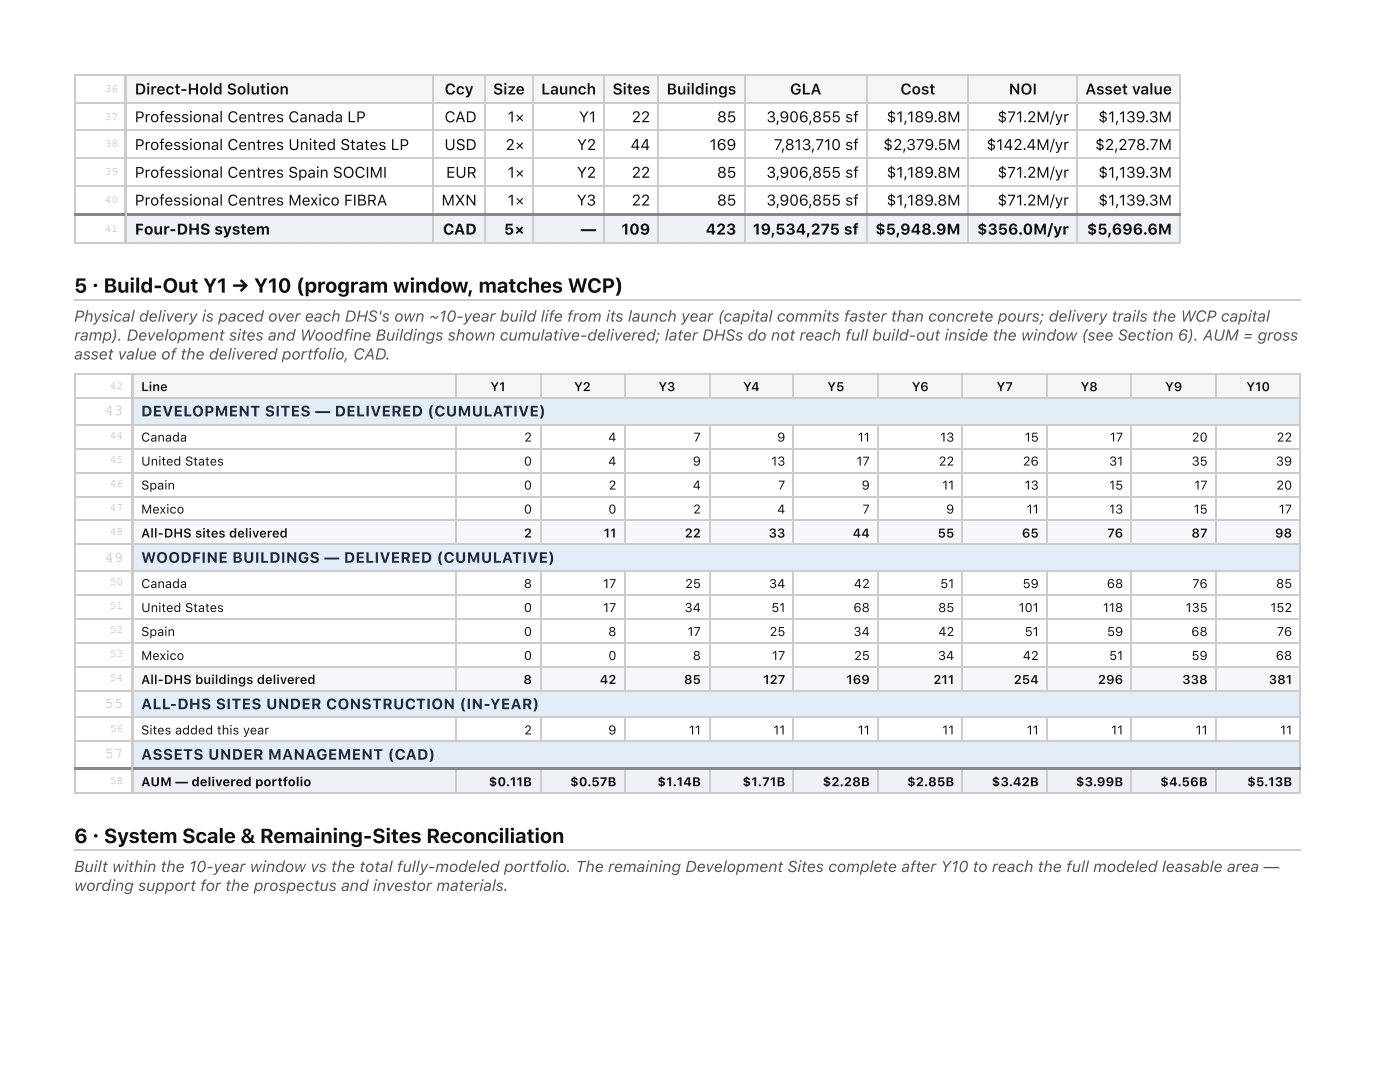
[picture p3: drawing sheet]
<svg xmlns="http://www.w3.org/2000/svg" width="279mm" height="216mm" viewBox="0 0 279 216" stroke-linecap="round" stroke-linejoin="round" font-family="sans-serif">
<defs><g id="words">
<g font-size="4" fill="#111">
<text x="14.8" y="58.4">5 · Build-Out Y1 → Y10 (program window, matches WCP)</text>
<text x="14.8" y="168.2">6 · System Scale &amp; Remaining-Sites Reconciliation</text>
</g>
<g font-size="3.1" fill="#111">
<text x="26.9" y="18.8">Direct-Hold Solution</text>
<text x="88.7" y="18.8">Ccy</text>
<text x="98.4" y="18.8">Size</text>
<text x="108" y="18.8">Launch</text>
<text x="122.2" y="18.8">Sites</text>
<text x="133" y="18.8">Buildings</text>
<text x="157.7" y="18.8">GLA</text>
<text x="179.7" y="18.8">Cost</text>
<text x="201.3" y="18.8">NOI</text>
<text x="216.6" y="18.8">Asset value</text>
<text x="26.9" y="24.4">Professional Centres Canada LP</text>
<text x="26.9" y="29.9">Professional Centres United States LP</text>
<text x="88.7" y="29.9">USD</text>
<text x="88.7" y="24.4">CAD</text>
<text x="100.9" y="29.9">2×</text>
<text x="101.3" y="24.4">1×</text>
<text x="115.1" y="29.9">Y2</text>
<text x="115.5" y="24.4">Y1</text>
<text x="125.8" y="29.9">44</text>
<text x="126.1" y="24.4">22</text>
<text x="141.6" y="29.9">169</text>
<text x="143.1" y="24.4">85</text>
<text x="153" y="24.4">3,906,855 sf</text>
<text x="154.5" y="29.9">7,813,710 sf</text>
<text x="176.3" y="29.9">$2,379.5M</text>
<text x="176.9" y="24.4">$1,189.8M</text>
<text x="196.9" y="29.9">$142.4M/yr</text>
<text x="199" y="24.4">$71.2M/yr</text>
<text x="218.5" y="29.9">$2,278.7M</text>
<text x="219.2" y="24.4">$1,139.3M</text>
<text x="26.9" y="35.5">Professional Centres Spain SOCIMI</text>
<text x="89" y="35.5">EUR</text>
<text x="101.3" y="35.5">1×</text>
<text x="115.1" y="35.5">Y2</text>
<text x="126.1" y="35.5">22</text>
<text x="143.1" y="35.5">85</text>
<text x="153" y="35.5">3,906,855 sf</text>
<text x="176.9" y="35.5">$1,189.8M</text>
<text x="199" y="35.5">$71.2M/yr</text>
<text x="219.2" y="35.5">$1,139.3M</text>
<text x="26.9" y="41">Professional Centres Mexico FIBRA</text>
<text x="88.1" y="41">MXN</text>
<text x="101.3" y="41">1×</text>
<text x="115.1" y="41">Y3</text>
<text x="126.1" y="41">22</text>
<text x="143.1" y="41">85</text>
<text x="153" y="41">3,906,855 sf</text>
<text x="176.9" y="41">$1,189.8M</text>
<text x="199" y="41">$71.2M/yr</text>
<text x="219.2" y="41">$1,139.3M</text>
<text x="26.9" y="46.8">Four-DHS system</text>
<text x="88.4" y="46.8">CAD</text>
<text x="100.6" y="46.8">5×</text>
<text x="115.9" y="46.8">—</text>
<text x="124" y="46.8">109</text>
<text x="140.8" y="46.8">423</text>
<text x="150.2" y="46.8">19,534,275 sf</text>
<text x="174.7" y="46.8">$5,948.9M</text>
<text x="195" y="46.8">$356.0M/yr</text>
<text x="216.9" y="46.8">$5,696.6M</text>
</g>
<g font-size="3.1" fill="#555">
<text x="14.8" y="64.2">Physical delivery is paced over each DHS's own ~10-year build life from its launch year (capital commits faster than concrete pours; delivery trails the WCP capital</text>
<text x="14.8" y="68">ramp). Development sites and Woodfine Buildings shown cumulative-delivered; later DHSs do not reach full build-out inside the window (see Section 6). AUM = gross</text>
<text x="14.8" y="71.7">asset value of the delivered portfolio, CAD.</text>
<text x="14.8" y="174">Built within the 10-year window vs the total fully-modeled portfolio. The remaining Development Sites complete after Y10 to reach the full modeled leasable area —</text>
<text x="14.8" y="177.8">wording support for the prospectus and investor materials.</text>
</g>
<g font-size="3" fill="#bbb">
<text x="20.9" y="82.8">43</text>
<text x="20.9" y="112">49</text>
<text x="20.9" y="141.3">55</text>
<text x="20.9" y="151.3">57</text>
</g>
<g font-size="3" fill="#1a2a44">
<text x="28.2" y="83.1">DEVELOPMENT SITES — DELIVERED (CUMULATIVE)</text>
<text x="28.2" y="112.3">WOODFINE BUILDINGS — DELIVERED (CUMULATIVE)</text>
<text x="28.2" y="141.5">ALL-DHS SITES UNDER CONSTRUCTION (IN-YEAR)</text>
<text x="28.2" y="151.6">ASSETS UNDER MANAGEMENT (CAD)</text>
</g>
<g font-size="2.5" fill="#111">
<text x="28.2" y="78">Line</text>
<text x="97.9" y="78">Y1</text>
<text x="114.6" y="78">Y2</text>
<text x="131.4" y="78">Y3</text>
<text x="148.3" y="78">Y4</text>
<text x="165.1" y="78">Y5</text>
<text x="182" y="78">Y6</text>
<text x="198.9" y="78">Y7</text>
<text x="215.7" y="78">Y8</text>
<text x="232.5" y="78">Y9</text>
<text x="248.7" y="78">Y10</text>
<text x="28.2" y="88.1">Canada</text>
<text x="104.6" y="88.1">2</text>
<text x="121.4" y="88.1">4</text>
<text x="138.4" y="88.1">7</text>
<text x="155.1" y="88.1">9</text>
<text x="171.2" y="88.1">11</text>
<text x="187.6" y="88.1">13</text>
<text x="204.5" y="88.1">15</text>
<text x="221.5" y="88.1">17</text>
<text x="237.9" y="88.1">20</text>
<text x="254.8" y="88.1">22</text>
<text x="28.2" y="92.9">United States</text>
<text x="104.6" y="92.9">0</text>
<text x="121.4" y="92.9">4</text>
<text x="138.3" y="92.9">9</text>
<text x="153.9" y="92.9">13</text>
<text x="170.9" y="92.9">17</text>
<text x="187.4" y="92.9">22</text>
<text x="204.1" y="92.9">26</text>
<text x="221.4" y="92.9">31</text>
<text x="237.8" y="92.9">35</text>
<text x="254.6" y="92.9">39</text>
<text x="28.2" y="97.7">Spain</text>
<text x="104.6" y="97.7">0</text>
<text x="121.5" y="97.7">2</text>
<text x="138.2" y="97.7">4</text>
<text x="155.3" y="97.7">7</text>
<text x="172" y="97.7">9</text>
<text x="188.1" y="97.7">11</text>
<text x="204.5" y="97.7">13</text>
<text x="221.4" y="97.7">15</text>
<text x="238.4" y="97.7">17</text>
<text x="254.7" y="97.7">20</text>
<text x="28.2" y="102.5">Mexico</text>
<text x="28.2" y="107.3">All-DHS sites delivered</text>
<text x="104.6" y="102.5">0</text>
<text x="104.6" y="107.3">2</text>
<text x="120.5" y="107.3">11</text>
<text x="121.4" y="102.5">0</text>
<text x="136.7" y="107.3">22</text>
<text x="138.3" y="102.5">2</text>
<text x="153.4" y="107.3">33</text>
<text x="155.1" y="102.5">4</text>
<text x="170.2" y="107.3">44</text>
<text x="172.1" y="102.5">7</text>
<text x="187.1" y="107.3">55</text>
<text x="188.8" y="102.5">9</text>
<text x="203.9" y="107.3">65</text>
<text x="204.9" y="102.5">11</text>
<text x="221" y="107.3">76</text>
<text x="221.4" y="102.5">13</text>
<text x="237.8" y="107.3">87</text>
<text x="238.2" y="102.5">15</text>
<text x="254.5" y="107.3">98</text>
<text x="255.2" y="102.5">17</text>
<text x="28.2" y="117.3">Canada</text>
<text x="104.5" y="117.3">8</text>
<text x="120.4" y="117.3">17</text>
<text x="136.8" y="117.3">25</text>
<text x="153.5" y="117.3">34</text>
<text x="170.4" y="117.3">42</text>
<text x="187.7" y="117.3">51</text>
<text x="204.1" y="117.3">59</text>
<text x="220.9" y="117.3">68</text>
<text x="238" y="117.3">76</text>
<text x="254.7" y="117.3">85</text>
<text x="28.2" y="122.1">United States</text>
<text x="104.6" y="122.1">0</text>
<text x="120.4" y="122.1">17</text>
<text x="136.6" y="122.1">34</text>
<text x="154" y="122.1">51</text>
<text x="170.3" y="122.1">68</text>
<text x="187.2" y="122.1">85</text>
<text x="203.3" y="122.1">101</text>
<text x="220.1" y="122.1">118</text>
<text x="236.6" y="122.1">135</text>
<text x="253.6" y="122.1">152</text>
<text x="28.2" y="126.9">Spain</text>
<text x="28.2" y="131.7">Mexico</text>
<text x="104.6" y="126.9">0</text>
<text x="104.6" y="131.7">0</text>
<text x="121.4" y="126.9">8</text>
<text x="121.4" y="131.7">0</text>
<text x="137.2" y="126.9">17</text>
<text x="138.3" y="131.7">8</text>
<text x="153.6" y="126.9">25</text>
<text x="154.1" y="131.7">17</text>
<text x="170.3" y="126.9">34</text>
<text x="170.5" y="131.7">25</text>
<text x="187.2" y="131.7">34</text>
<text x="187.3" y="126.9">42</text>
<text x="204.1" y="131.7">42</text>
<text x="204.5" y="126.9">51</text>
<text x="221" y="126.9">59</text>
<text x="221.4" y="131.7">51</text>
<text x="237.8" y="126.9">68</text>
<text x="237.8" y="131.7">59</text>
<text x="254.6" y="131.7">68</text>
<text x="254.8" y="126.9">76</text>
<text x="28.2" y="136.5">All-DHS buildings delivered</text>
<text x="104.5" y="136.5">8</text>
<text x="119.7" y="136.5">42</text>
<text x="136.5" y="136.5">85</text>
<text x="152.3" y="136.5">127</text>
<text x="168.9" y="136.5">169</text>
<text x="186.3" y="136.5">211</text>
<text x="202.3" y="136.5">254</text>
<text x="219.1" y="136.5">296</text>
<text x="236" y="136.5">338</text>
<text x="253.2" y="136.5">381</text>
<text x="28.2" y="146.6">Sites added this year</text>
<text x="104.6" y="146.6">2</text>
<text x="121.4" y="146.6">9</text>
<text x="137.5" y="146.6">11</text>
<text x="154.3" y="146.6">11</text>
<text x="171.2" y="146.6">11</text>
<text x="188.1" y="146.6">11</text>
<text x="204.9" y="146.6">11</text>
<text x="221.8" y="146.6">11</text>
<text x="238.6" y="146.6">11</text>
<text x="255.5" y="146.6">11</text>
<text x="28.2" y="156.9">AUM — delivered portfolio</text>
<text x="97.5" y="156.9">$0.11B</text>
<text x="113.8" y="156.9">$0.57B</text>
<text x="131.2" y="156.9">$1.14B</text>
<text x="148.2" y="156.9">$1.71B</text>
<text x="164.2" y="156.9">$2.28B</text>
<text x="181" y="156.9">$2.85B</text>
<text x="197.9" y="156.9">$3.42B</text>
<text x="214.7" y="156.9">$3.99B</text>
<text x="231.5" y="156.9">$4.56B</text>
<text x="248.9" y="156.9">$5.13B</text>
</g>
<g font-size="2.3" fill="#bbb">
<text x="20.9" y="18.3">36</text>
<text x="20.9" y="23.9">37</text>
<text x="20.9" y="29.4">38</text>
<text x="20.9" y="35">39</text>
<text x="20.9" y="40.5">40</text>
<text x="20.9" y="46.3">41</text>
<text x="21.9" y="77.5">42</text>
<text x="21.9" y="87.6">44</text>
<text x="21.9" y="92.4">45</text>
<text x="21.9" y="97.2">46</text>
<text x="21.9" y="102">47</text>
<text x="21.9" y="106.8">48</text>
<text x="21.9" y="116.8">50</text>
<text x="21.9" y="121.6">51</text>
<text x="21.9" y="126.4">52</text>
<text x="21.9" y="131.2">53</text>
<text x="21.9" y="136">54</text>
<text x="21.9" y="146">56</text>
<text x="21.9" y="156.4">58</text>
</g>
</g></defs>
<g fill="#f5f5f5">
<path d="M25.1 15.1h61.5v5.5h-61.5z"/>
<path d="M86.6 15.1h10.1v5.5h-10.1z"/>
<path d="M96.7 15.1h9.5v5.5h-9.5z"/>
<path d="M106.2 15.1h14.4v5.5h-14.4z"/>
<path d="M120.6 15.1h10.8v5.5h-10.8z"/>
<path d="M131.4 15.1h17.2v5.5h-17.2z"/>
<path d="M148.6 15.1h24.4v5.5h-24.4z"/>
<path d="M173 15.1h20.4v5.5h-20.4z"/>
<path d="M193.4 15.1h21.7v5.5h-21.7z"/>
<path d="M215.1 15.1h20.4v5.5h-20.4z"/>
</g>
<g fill="#fff">
<path d="M15.1 20.6h10v5.6h-10z"/>
<path d="M15.1 26.2h10v5.5h-10z"/>
<path d="M15.1 31.7h10v5.5h-10z"/>
<path d="M15.1 37.2h10v5.6h-10z"/>
<path d="M15.1 42.8h10v5.8h-10z"/>
</g>
<g fill="#eef2f7">
<path d="M25.1 42.8h61.5v5.8h-61.5z"/>
<path d="M86.6 42.8h10.1v5.8h-10.1z"/>
<path d="M96.7 42.8h9.5v5.8h-9.5z"/>
<path d="M106.2 42.8h14.4v5.8h-14.4z"/>
<path d="M120.6 42.8h10.8v5.8h-10.8z"/>
<path d="M131.4 42.8h17.2v5.8h-17.2z"/>
<path d="M148.6 42.8h24.4v5.8h-24.4z"/>
<path d="M173 42.8h20.4v5.8h-20.4z"/>
<path d="M193.4 42.8h21.7v5.8h-21.7z"/>
<path d="M215.1 42.8h20.4v5.8h-20.4z"/>
</g>
<path d="M14.8 14.9h10.1M14.9 14.8v5.8" fill="none" stroke="#ccc" stroke-width=".25"/>
<path d="M24.9 14.8h.5v5.8h-.5z" fill="#ccc"/>
<g fill="none" stroke="#ccc" stroke-width=".25">
<path d="M25.4 14.9h210.3M86.5 14.8v5.8M96.8 14.8v5.8M106.4 14.8v5.8M120.5 14.8v5.8M131.3 14.8v5.8M148.7 14.8v5.8M173.1 14.8v5.8M193.3 14.8v5.8M214.9 14.8v5.8M235.6 14.8v5.8M14.8 20.5h10.1"/>
<path d="M14.9 20.6v5.6"/>
</g>
<path d="M24.9 20.6h.5v5.6h-.5z" fill="#ccc"/>
<g fill="none" stroke="#ccc" stroke-width=".25">
<path d="M14.8 26h10.1M14.9 26.2v5.5M25.4 20.5h210.3M86.5 20.6v5.6M96.8 20.6v5.6M106.4 20.6v5.6M120.5 20.6v5.6M131.3 20.6v5.6M148.7 20.6v5.6M173.1 20.6v5.6M193.3 20.6v5.6M214.9 20.6v5.6"/>
<path d="M235.6 20.6v5.6"/>
</g>
<path d="M24.9 26.2h.5v5.5h-.5z" fill="#ccc"/>
<g fill="none" stroke="#ccc" stroke-width=".25">
<path d="M14.8 31.6h10.1M14.9 31.7v5.5M25.4 26h210.3M86.5 26.2v5.5M96.8 26.2v5.5M106.4 26.2v5.5M120.5 26.2v5.5M131.3 26.2v5.5M148.7 26.2v5.5M173.1 26.2v5.5M193.3 26.2v5.5M214.9 26.2v5.5"/>
<path d="M235.6 26.2v5.5"/>
</g>
<path d="M24.9 31.7h.5v5.5h-.5z" fill="#ccc"/>
<g fill="none" stroke="#ccc" stroke-width=".25">
<path d="M14.8 37.1h10.1M14.9 37.2v5.3M25.4 31.6h210.3M86.5 31.7v5.5M96.8 31.7v5.5M106.4 31.7v5.5M120.5 31.7v5.5M131.3 31.7v5.5M148.7 31.7v5.5M173.1 31.7v5.5M193.3 31.7v5.5M214.9 31.7v5.5"/>
<path d="M235.6 31.7v5.5"/>
</g>
<path d="M24.9 37.2h.5v5.8h-.5z" fill="#ccc"/>
<path d="M25.4 37.1h210.3M86.5 37.2v5.3M96.8 37.2v5.3M106.4 37.2v5.3M120.5 37.2v5.3M131.3 37.2v5.3M148.7 37.2v5.3M173.1 37.2v5.3M193.3 37.2v5.3M214.9 37.2v5.3M235.6 37.2v5.3M14.9 43v5.6" fill="none" stroke="#ccc" stroke-width=".25"/>
<path d="M14.8 42.5h10.1v.5h-10.1z" fill="#888"/>
<path d="M24.9 43h.5v5.6h-.5z" fill="#ccc"/>
<path d="M25.4 42.5h61.2v.5h-61.2z" fill="#888"/>
<path d="M86.5 43v5.6" fill="none" stroke="#ccc" stroke-width=".25"/>
<path d="M86.6 42.5h10.3v.5h-10.3z" fill="#888"/>
<path d="M96.8 43v5.6" fill="none" stroke="#ccc" stroke-width=".25"/>
<path d="M96.9 42.5h9.6v.5h-9.6z" fill="#888"/>
<path d="M106.4 43v5.6" fill="none" stroke="#ccc" stroke-width=".25"/>
<path d="M106.5 42.5h14.1v.5h-14.1z" fill="#888"/>
<path d="M120.5 43v5.6" fill="none" stroke="#ccc" stroke-width=".25"/>
<path d="M120.6 42.5h10.8v.5h-10.8z" fill="#888"/>
<path d="M131.3 43v5.6" fill="none" stroke="#ccc" stroke-width=".25"/>
<path d="M131.4 42.5h17.4v.5h-17.4z" fill="#888"/>
<path d="M148.7 43v5.6" fill="none" stroke="#ccc" stroke-width=".25"/>
<path d="M148.8 42.5h24.4v.5h-24.4z" fill="#888"/>
<path d="M173.1 43v5.6" fill="none" stroke="#ccc" stroke-width=".25"/>
<path d="M173.2 42.5h20.2v.5h-20.2z" fill="#888"/>
<path d="M193.3 43v5.6" fill="none" stroke="#ccc" stroke-width=".25"/>
<path d="M193.4 42.5h21.7v.5h-21.7z" fill="#888"/>
<path d="M214.9 43v5.6" fill="none" stroke="#ccc" stroke-width=".25"/>
<path d="M215.1 42.5h20.6v.5h-20.6z" fill="#888"/>
<path d="M14.8 48.4h10.1M14.8 59.8h244.8M25.4 48.4h210.3M235.6 43v5.6" fill="none" stroke="#ccc" stroke-width=".25"/>
<path d="M15.1 74.5h11.3v4.8h-11.3z" fill="#fff"/>
<g fill="#f5f5f5">
<path d="M26.4 74.5h64.5v4.8h-64.5z"/>
<path d="M90.9 74.5h16.9v4.8h-16.9z"/>
<path d="M107.8 74.5h16.8v4.8h-16.8z"/>
<path d="M124.6 74.5h16.9v4.8h-16.9z"/>
<path d="M141.5 74.5h16.9v4.8h-16.9z"/>
<path d="M158.4 74.5h16.9v4.8h-16.9z"/>
<path d="M175.3 74.5h16.8v4.8h-16.8z"/>
<path d="M192.1 74.5h16.9v4.8h-16.9z"/>
<path d="M209 74.5h16.9v4.8h-16.9z"/>
<path d="M225.9 74.5h16.9v4.8h-16.9z"/>
<path d="M242.8 74.5h16.8v4.8h-16.8z"/>
</g>
<path d="M15.1 79.3h11.3v5.3h-11.3z" fill="#fff"/>
<path d="M26.4 79.3h233.2v5.3h-233.2z" fill="#e3edf7"/>
<g fill="#fff">
<path d="M15.1 84.6h11.3v4.8h-11.3z"/>
<path d="M15.1 89.4h11.3v4.8h-11.3z"/>
<path d="M15.1 94.2h11.3v4.7h-11.3z"/>
<path d="M15.1 98.9h11.3v4.8h-11.3z"/>
<path d="M15.1 103.7h11.3v4.8h-11.3z"/>
</g>
<g fill="#f5f7fa">
<path d="M26.4 103.7h64.5v4.8h-64.5z"/>
<path d="M90.9 103.7h16.9v4.8h-16.9z"/>
<path d="M107.8 103.7h16.8v4.8h-16.8z"/>
<path d="M124.6 103.7h16.9v4.8h-16.9z"/>
<path d="M141.5 103.7h16.9v4.8h-16.9z"/>
<path d="M158.4 103.7h16.9v4.8h-16.9z"/>
<path d="M175.3 103.7h16.8v4.8h-16.8z"/>
<path d="M192.1 103.7h16.9v4.8h-16.9z"/>
<path d="M209 103.7h16.9v4.8h-16.9z"/>
<path d="M225.9 103.7h16.9v4.8h-16.9z"/>
<path d="M242.8 103.7h16.8v4.8h-16.8z"/>
</g>
<path d="M15.1 108.5h11.3v5.3h-11.3z" fill="#fff"/>
<path d="M26.4 108.5h233.2v5.3h-233.2z" fill="#e3edf7"/>
<g fill="#fff">
<path d="M15.1 113.8h11.3v4.8h-11.3z"/>
<path d="M15.1 118.6h11.3v4.8h-11.3z"/>
<path d="M15.1 123.4h11.3v4.8h-11.3z"/>
<path d="M15.1 128.2h11.3v4.7h-11.3z"/>
<path d="M15.1 132.9h11.3v4.8h-11.3z"/>
</g>
<g fill="#f5f7fa">
<path d="M26.4 132.9h64.5v4.8h-64.5z"/>
<path d="M90.9 132.9h16.9v4.8h-16.9z"/>
<path d="M107.8 132.9h16.8v4.8h-16.8z"/>
<path d="M124.6 132.9h16.9v4.8h-16.9z"/>
<path d="M141.5 132.9h16.9v4.8h-16.9z"/>
<path d="M158.4 132.9h16.9v4.8h-16.9z"/>
<path d="M175.3 132.9h16.8v4.8h-16.8z"/>
<path d="M192.1 132.9h16.9v4.8h-16.9z"/>
<path d="M209 132.9h16.9v4.8h-16.9z"/>
<path d="M225.9 132.9h16.9v4.8h-16.9z"/>
<path d="M242.8 132.9h16.8v4.8h-16.8z"/>
</g>
<path d="M15.1 137.7h11.3v5.3h-11.3z" fill="#fff"/>
<path d="M26.4 137.7h233.2v5.3h-233.2z" fill="#e3edf7"/>
<g fill="#fff">
<path d="M15.1 143h11.3v4.8h-11.3z"/>
<path d="M15.1 147.8h11.3v5.6h-11.3z"/>
</g>
<path d="M26.4 147.8h233.2v5.6h-233.2z" fill="#e3edf7"/>
<path d="M15.1 153.4h11.3v4.7h-11.3z" fill="#fff"/>
<g fill="#eef2f7">
<path d="M26.4 153.4h64.5v4.7h-64.5z"/>
<path d="M90.9 153.4h16.9v4.7h-16.9z"/>
<path d="M107.8 153.4h16.8v4.7h-16.8z"/>
<path d="M124.6 153.4h16.9v4.7h-16.9z"/>
<path d="M141.5 153.4h16.9v4.7h-16.9z"/>
<path d="M158.4 153.4h16.9v4.7h-16.9z"/>
<path d="M175.3 153.4h16.8v4.7h-16.8z"/>
<path d="M192.1 153.4h16.9v4.7h-16.9z"/>
<path d="M209 153.4h16.9v4.7h-16.9z"/>
<path d="M225.9 153.4h16.9v4.7h-16.9z"/>
<path d="M242.8 153.4h16.8v4.7h-16.8z"/>
</g>
<path d="M14.8 74.6h11.4M14.9 74.5v5" fill="none" stroke="#ccc" stroke-width=".25"/>
<path d="M26.2 74.5h.5v5h-.5z" fill="#ccc"/>
<g fill="none" stroke="#ccc" stroke-width=".25">
<path d="M14.8 79.4h11.4M14.9 79.5v5.3M26.7 74.6h232.9M91 74.5v5M107.9 74.5v5M124.8 74.5v5M141.6 74.5v5M158.3 74.5v5M175.1 74.5v5M192 74.5v5M208.9 74.5v5M225.8 74.5v5"/>
<path d="M242.6 74.5v5M259.5 74.5v5"/>
</g>
<path d="M26.2 79.5h.5v5.3h-.5z" fill="#ccc"/>
<path d="M26.7 79.4h232.9M259.5 79.5v5.3M14.8 84.7h11.4M14.9 84.8v4.8" fill="none" stroke="#ccc" stroke-width=".25"/>
<path d="M26.2 84.8h.5v4.8h-.5z" fill="#ccc"/>
<g fill="none" stroke="#ccc" stroke-width=".25">
<path d="M14.8 89.5h11.4M14.9 89.6v4.8M26.7 84.7h232.9M91 84.8v4.8M107.9 84.8v4.8M124.8 84.8v4.8M141.6 84.8v4.8M158.3 84.8v4.8M175.1 84.8v4.8M192 84.8v4.8M208.9 84.8v4.8M225.8 84.8v4.8"/>
<path d="M242.6 84.8v4.8M259.5 84.8v4.8"/>
</g>
<path d="M26.2 89.6h.5v4.8h-.5z" fill="#ccc"/>
<g fill="none" stroke="#ccc" stroke-width=".25">
<path d="M14.8 94.3h11.4M14.9 94.4v4.8M26.7 89.5h232.9M91 89.6v4.8M107.9 89.6v4.8M124.8 89.6v4.8M141.6 89.6v4.8M158.3 89.6v4.8M175.1 89.6v4.8M192 89.6v4.8M208.9 89.6v4.8M225.8 89.6v4.8"/>
<path d="M242.6 89.6v4.8M259.5 89.6v4.8"/>
</g>
<path d="M26.2 94.4h.5v4.8h-.5z" fill="#ccc"/>
<g fill="none" stroke="#ccc" stroke-width=".25">
<path d="M14.8 99.1h11.4M14.9 99.2v4.8M26.7 94.3h232.9M91 94.4v4.8M107.9 94.4v4.8M124.8 94.4v4.8M141.6 94.4v4.8M158.3 94.4v4.8M175.1 94.4v4.8M192 94.4v4.8M208.9 94.4v4.8M225.8 94.4v4.8"/>
<path d="M242.6 94.4v4.8M259.5 94.4v4.8"/>
</g>
<path d="M26.2 99.2h.5v4.8h-.5z" fill="#ccc"/>
<g fill="none" stroke="#ccc" stroke-width=".25">
<path d="M26.7 99.1h232.9M91 99.2v4.8M107.9 99.2v4.8M124.8 99.2v4.8M141.6 99.2v4.8M158.3 99.2v4.8M175.1 99.2v4.8M192 99.2v4.8M208.9 99.2v4.8M225.8 99.2v4.8M242.6 99.2v4.8M259.5 99.2v4.8"/>
<path d="M14.8 103.9h11.4M14.9 104v4.8"/>
</g>
<path d="M26.2 104h.5v4.8h-.5z" fill="#ccc"/>
<g fill="none" stroke="#ccc" stroke-width=".25">
<path d="M14.8 108.6h11.4M14.9 108.8v5.3M26.7 103.9h232.9M91 104v4.8M107.9 104v4.8M124.8 104v4.8M141.6 104v4.8M158.3 104v4.8M175.1 104v4.8M192 104v4.8M208.9 104v4.8M225.8 104v4.8"/>
<path d="M242.6 104v4.8M259.5 104v4.8"/>
</g>
<path d="M26.2 108.8h.5v5.3h-.5z" fill="#ccc"/>
<path d="M14.8 113.9h11.4M14.9 114.1v4.7M26.7 108.6h232.9M259.5 108.8v5.3" fill="none" stroke="#ccc" stroke-width=".25"/>
<path d="M26.2 114.1h.5v4.7h-.5z" fill="#ccc"/>
<g fill="none" stroke="#ccc" stroke-width=".25">
<path d="M14.8 118.7h11.4M14.9 118.8v4.8M26.7 113.9h232.9M91 114.1v4.7M107.9 114.1v4.7M124.8 114.1v4.7M141.6 114.1v4.7M158.3 114.1v4.7M175.1 114.1v4.7M192 114.1v4.7M208.9 114.1v4.7M225.8 114.1v4.7"/>
<path d="M242.6 114.1v4.7M259.5 114.1v4.7"/>
</g>
<path d="M26.2 118.8h.5v4.8h-.5z" fill="#ccc"/>
<g fill="none" stroke="#ccc" stroke-width=".25">
<path d="M26.7 118.7h232.9M91 118.8v4.8M107.9 118.8v4.8M124.8 118.8v4.8M141.6 118.8v4.8M158.3 118.8v4.8M175.1 118.8v4.8M192 118.8v4.8M208.9 118.8v4.8M225.8 118.8v4.8M242.6 118.8v4.8M259.5 118.8v4.8"/>
<path d="M14.8 123.5h11.4M14.9 123.6v4.8"/>
</g>
<path d="M26.2 123.6h.5v4.8h-.5z" fill="#ccc"/>
<g fill="none" stroke="#ccc" stroke-width=".25">
<path d="M14.8 128.3h11.4M14.9 128.4v4.8M26.7 123.5h232.9M91 123.6v4.8M107.9 123.6v4.8M124.8 123.6v4.8M141.6 123.6v4.8M158.3 123.6v4.8M175.1 123.6v4.8M192 123.6v4.8M208.9 123.6v4.8M225.8 123.6v4.8"/>
<path d="M242.6 123.6v4.8M259.5 123.6v4.8"/>
</g>
<path d="M26.2 128.4h.5v4.8h-.5z" fill="#ccc"/>
<g fill="none" stroke="#ccc" stroke-width=".25">
<path d="M14.8 133.1h11.4M14.9 133.2v4.8M26.7 128.3h232.9M91 128.4v4.8M107.9 128.4v4.8M124.8 128.4v4.8M141.6 128.4v4.8M158.3 128.4v4.8M175.1 128.4v4.8M192 128.4v4.8M208.9 128.4v4.8M225.8 128.4v4.8"/>
<path d="M242.6 128.4v4.8M259.5 128.4v4.8"/>
</g>
<path d="M26.2 133.2h.5v4.8h-.5z" fill="#ccc"/>
<g fill="none" stroke="#ccc" stroke-width=".25">
<path d="M14.8 137.9h11.4M14.9 138v5.3M26.7 133.1h232.9M91 133.2v4.8M107.9 133.2v4.8M124.8 133.2v4.8M141.6 133.2v4.8M158.3 133.2v4.8M175.1 133.2v4.8M192 133.2v4.8M208.9 133.2v4.8M225.8 133.2v4.8"/>
<path d="M242.6 133.2v4.8M259.5 133.2v4.8"/>
</g>
<path d="M26.2 138h.5v5.3h-.5z" fill="#ccc"/>
<path d="M26.7 137.9h232.9M259.5 138v5.3M14.8 143.1h11.4M14.9 143.3v4.8" fill="none" stroke="#ccc" stroke-width=".25"/>
<path d="M26.2 143.3h.5v4.8h-.5z" fill="#ccc"/>
<g fill="none" stroke="#ccc" stroke-width=".25">
<path d="M14.8 147.9h11.4M14.9 148.1v5M26.7 143.1h232.9M91 143.3v4.8M107.9 143.3v4.8M124.8 143.3v4.8M141.6 143.3v4.8M158.3 143.3v4.8M175.1 143.3v4.8M192 143.3v4.8M208.9 143.3v4.8M225.8 143.3v4.8"/>
<path d="M242.6 143.3v4.8M259.5 143.3v4.8"/>
</g>
<path d="M26.2 148.1h.5v5.5h-.5z" fill="#ccc"/>
<path d="M14.9 153.6v4.8M26.7 147.9h232.9M259.5 148.1v5" fill="none" stroke="#ccc" stroke-width=".25"/>
<path d="M14.8 153.1h11.4v.5h-11.4z" fill="#888"/>
<path d="M26.2 153.6h.5v4.8h-.5z" fill="#ccc"/>
<path d="M26.7 153.1h64.4v.5h-64.4z" fill="#888"/>
<path d="M91 153.6v4.8" fill="none" stroke="#ccc" stroke-width=".25"/>
<path d="M91.1 153.1h16.9v.5h-16.9z" fill="#888"/>
<path d="M107.9 153.6v4.8" fill="none" stroke="#ccc" stroke-width=".25"/>
<path d="M108 153.1h16.9v.5h-16.9z" fill="#888"/>
<path d="M124.8 153.6v4.8" fill="none" stroke="#ccc" stroke-width=".25"/>
<path d="M124.9 153.1h16.9v.5h-16.9z" fill="#888"/>
<path d="M141.6 153.6v4.8" fill="none" stroke="#ccc" stroke-width=".25"/>
<path d="M141.8 153.1h16.6v.5h-16.6z" fill="#888"/>
<path d="M158.3 153.6v4.8" fill="none" stroke="#ccc" stroke-width=".25"/>
<path d="M158.4 153.1h16.9v.5h-16.9z" fill="#888"/>
<path d="M175.1 153.6v4.8" fill="none" stroke="#ccc" stroke-width=".25"/>
<path d="M175.3 153.1h16.8v.5h-16.8z" fill="#888"/>
<path d="M192 153.6v4.8" fill="none" stroke="#ccc" stroke-width=".25"/>
<path d="M192.1 153.1h16.9v.5h-16.9z" fill="#888"/>
<path d="M208.9 153.6v4.8" fill="none" stroke="#ccc" stroke-width=".25"/>
<path d="M209 153.1h16.9v.5h-16.9z" fill="#888"/>
<path d="M225.8 153.6v4.8" fill="none" stroke="#ccc" stroke-width=".25"/>
<path d="M225.9 153.1h16.9v.5h-16.9z" fill="#888"/>
<path d="M242.6 153.6v4.8" fill="none" stroke="#ccc" stroke-width=".25"/>
<path d="M242.8 153.1h16.8v.5h-16.8z" fill="#888"/>
<path d="M14.8 158.3h11.4M26.7 158.3h232.9M259.5 153.6v4.8M14.8 169.6h244.8" fill="none" stroke="#ccc" stroke-width=".25"/>
<use href="#words"/>
</svg>
